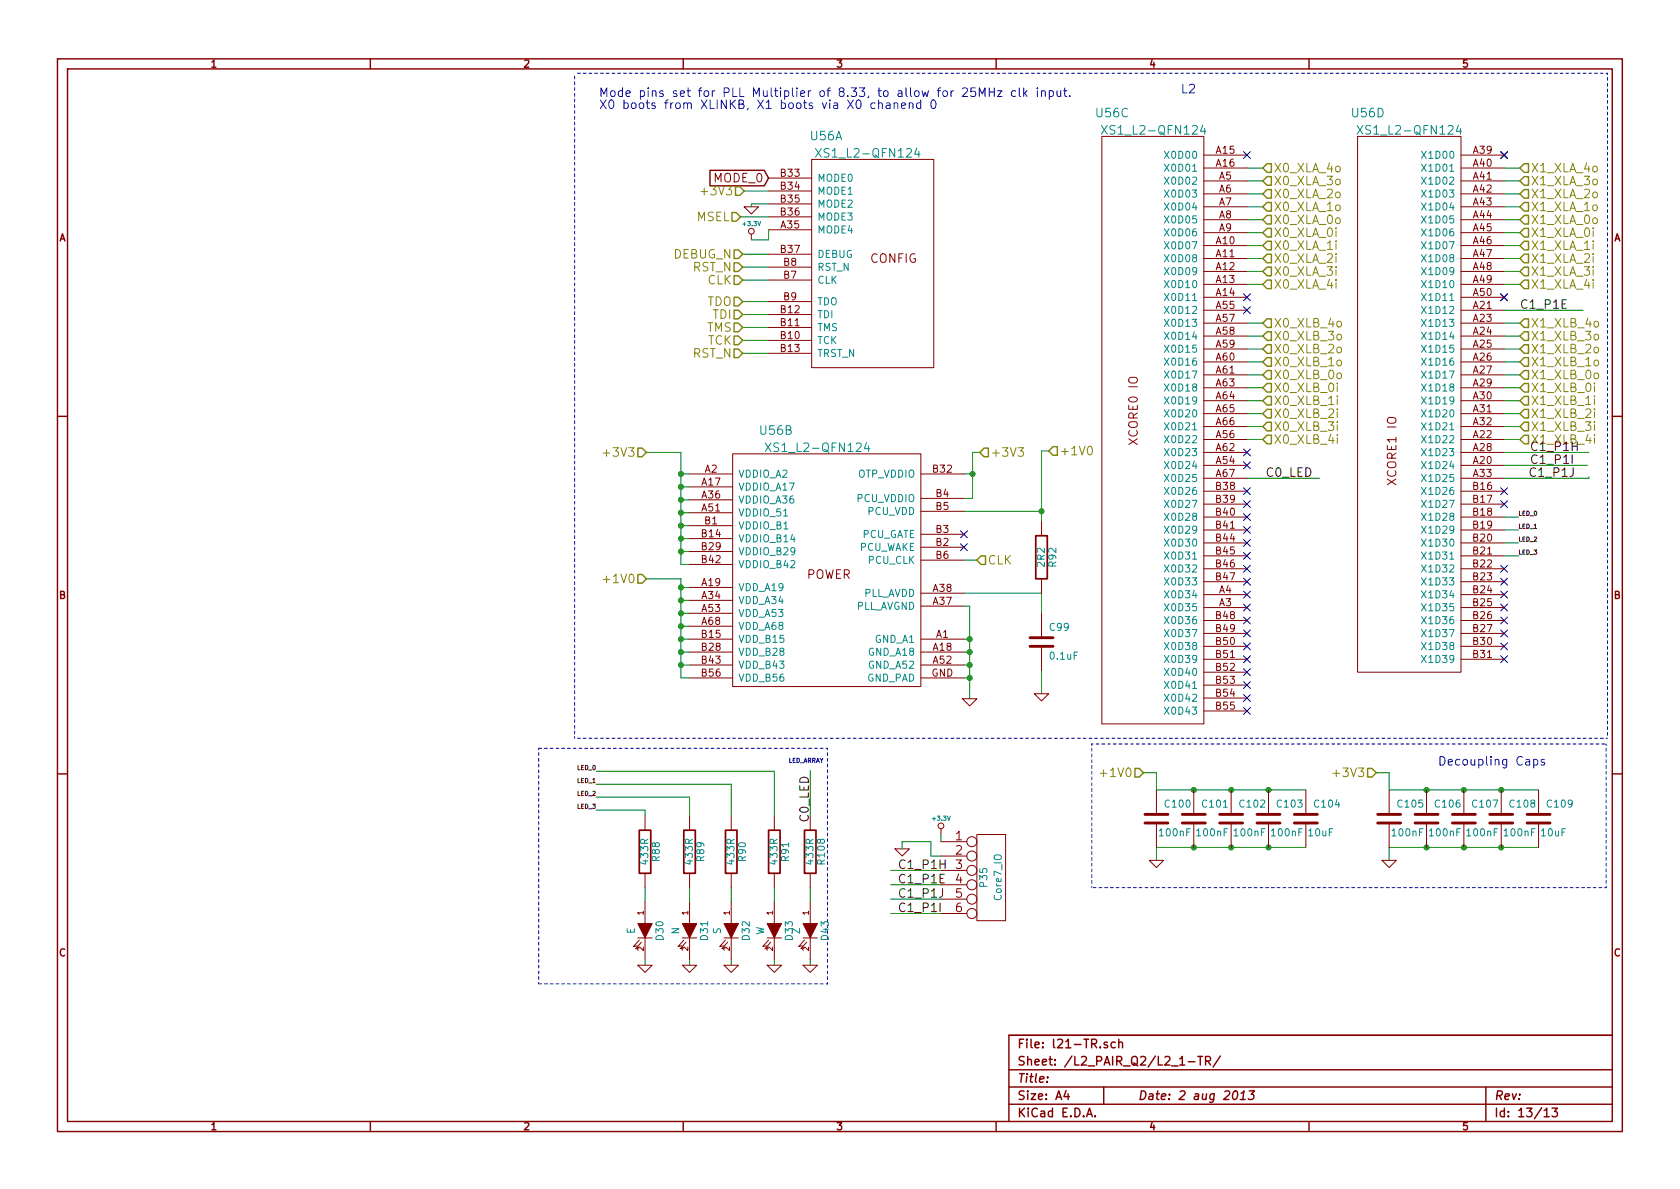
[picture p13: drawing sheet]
EESchema Schematic File Version 2  date Fri 02 Aug 2013 09:54:41 BST
LIBS:power
LIBS:device
LIBS:transistors
LIBS:conn
LIBS:linear
LIBS:regul
LIBS:74xx
LIBS:cmos4000
LIBS:adc-dac
LIBS:memory
LIBS:xilinx
LIBS:special
LIBS:microcontrollers
LIBS:dsp
LIBS:microchip
LIBS:analog_switches
LIBS:motorola
LIBS:texas
LIBS:intel
LIBS:audio
LIBS:interface
LIBS:digital-audio
LIBS:philips
LIBS:display
LIBS:cypress
LIBS:siliconi
LIBS:opto
LIBS:atmel
LIBS:contrib
LIBS:valves
LIBS:xmos_custom_library
LIBS:XS1-L1-128
LIBS:testpoints
LIBS:XMP16-03-cache
EELAYER 24 0
EELAYER END
$Descr A4 11693 8268
encoding utf-8
Sheet 13 13
Title ""
Date "2 aug 2013"
Rev ""
Comp ""
Comment1 ""
Comment2 ""
Comment3 ""
Comment4 ""
$EndDescr
Wire Wire Line
	5640 5670 5640 5355
Wire Wire Line
	4800 3920 4740 3920
Wire Wire Line
	6750 4855 6750 4210
Wire Wire Line
	4150 5360 5390 5360
Wire Wire Line
	5390 5360 5390 5670
Wire Wire Line
	5090 6670 5090 6710
Wire Wire Line
	5090 6170 5090 6270
Wire Wire Line
	4150 5540 4800 5540
Wire Wire Line
	4490 6670 4490 6710
Wire Wire Line
	4490 6170 4490 6270
Wire Wire Line
	10570 3770 10470 3770
Wire Wire Line
	10570 3860 10470 3860
Wire Wire Line
	10570 3680 10470 3680
Wire Wire Line
	10570 3590 10470 3590
Wire Wire Line
	10580 1880 10470 1880
Wire Wire Line
	10580 1700 10470 1700
Wire Wire Line
	10470 1520 10580 1520
Wire Wire Line
	10470 1340 10580 1340
Wire Wire Line
	10580 1160 10470 1160
Wire Wire Line
	10580 1250 10470 1250
Wire Wire Line
	10580 1430 10470 1430
Wire Wire Line
	10580 1610 10470 1610
Wire Wire Line
	10580 1790 10470 1790
Wire Wire Line
	10580 1970 10470 1970
Wire Wire Line
	10580 3050 10470 3050
Wire Wire Line
	10580 2870 10470 2870
Wire Wire Line
	10580 2690 10470 2690
Wire Wire Line
	10580 2510 10470 2510
Wire Wire Line
	10580 2330 10470 2330
Wire Wire Line
	10580 2240 10470 2240
Wire Wire Line
	10470 2420 10580 2420
Wire Wire Line
	10470 2600 10580 2600
Wire Wire Line
	10580 2780 10470 2780
Wire Wire Line
	10580 2960 10470 2960
Wire Wire Line
	8790 2960 8680 2960
Wire Wire Line
	8790 2780 8680 2780
Wire Wire Line
	8680 2600 8790 2600
Wire Wire Line
	8680 2420 8790 2420
Wire Wire Line
	8790 2240 8680 2240
Wire Wire Line
	8790 2330 8680 2330
Wire Wire Line
	8790 2510 8680 2510
Wire Wire Line
	8790 2690 8680 2690
Wire Wire Line
	8790 2870 8680 2870
Wire Wire Line
	8790 3050 8680 3050
Wire Wire Line
	8790 1970 8680 1970
Wire Wire Line
	8790 1790 8680 1790
Wire Wire Line
	8790 1610 8680 1610
Wire Wire Line
	8790 1430 8680 1430
Wire Wire Line
	8790 1250 8680 1250
Wire Wire Line
	6710 3890 6800 3890
Wire Notes Line
	7600 5170 7600 6170
Wire Notes Line
	7600 5170 11180 5170
Wire Notes Line
	11180 5170 11180 6170
Wire Notes Line
	11180 6170 7600 6170
Connection ~ 8310 5890
Wire Wire Line
	9090 5890 8050 5890
Connection ~ 8830 5890
Connection ~ 8830 5490
Wire Wire Line
	9090 5490 8050 5490
Connection ~ 8310 5490
Wire Wire Line
	8050 5490 8050 5370
Wire Wire Line
	8050 5370 7960 5370
Wire Notes Line
	11190 500  11190 5130
Wire Wire Line
	5170 1850 5350 1850
Wire Wire Line
	5170 2360 5350 2360
Wire Wire Line
	5170 2180 5350 2180
Wire Wire Line
	7250 4820 7250 4660
Connection ~ 7250 3550
Wire Wire Line
	6710 3550 7250 3550
Wire Wire Line
	7250 3620 7250 3130
Wire Wire Line
	7250 3130 7300 3130
Wire Wire Line
	6710 3290 6770 3290
Wire Wire Line
	6820 3140 6770 3140
Connection ~ 4740 3380
Wire Wire Line
	4740 3380 4800 3380
Connection ~ 4740 3560
Wire Wire Line
	4740 3560 4800 3560
Connection ~ 4740 3740
Wire Wire Line
	4740 3740 4800 3740
Wire Wire Line
	4500 3140 4740 3140
Connection ~ 4740 4530
Wire Wire Line
	4740 4620 4800 4620
Connection ~ 4740 4350
Wire Wire Line
	4740 4440 4800 4440
Wire Wire Line
	4500 4020 4740 4020
Connection ~ 4740 4170
Wire Wire Line
	4740 4260 4800 4260
Connection ~ 6750 4530
Wire Wire Line
	6710 4440 6750 4440
Connection ~ 6750 4710
Wire Wire Line
	6750 4620 6710 4620
Wire Notes Line
	11190 500  4000 500 
Wire Notes Line
	11190 5130 4000 5130
Wire Wire Line
	6750 4710 6710 4710
Wire Wire Line
	6750 4530 6710 4530
Connection ~ 6750 4620
Wire Wire Line
	6750 4210 6710 4210
Connection ~ 6750 4440
Wire Wire Line
	4740 4170 4800 4170
Wire Wire Line
	4800 4080 4740 4080
Connection ~ 4740 4080
Wire Wire Line
	4740 4350 4800 4350
Connection ~ 4740 4260
Wire Wire Line
	4740 4530 4800 4530
Connection ~ 4740 4440
Wire Wire Line
	4740 4020 4740 4710
Wire Wire Line
	4740 4710 4800 4710
Connection ~ 4740 4620
Wire Wire Line
	4740 3830 4800 3830
Connection ~ 4740 3830
Wire Wire Line
	4740 3650 4800 3650
Connection ~ 4740 3650
Wire Wire Line
	4740 3470 4800 3470
Connection ~ 4740 3470
Wire Wire Line
	4800 3290 4740 3290
Connection ~ 4740 3290
Wire Wire Line
	6770 3140 6770 3460
Wire Wire Line
	6770 3460 6710 3460
Connection ~ 6770 3290
Wire Wire Line
	7250 4260 7250 4120
Wire Wire Line
	7250 4120 6710 4120
Wire Wire Line
	5170 2090 5350 2090
Wire Wire Line
	5170 2270 5350 2270
Wire Wire Line
	5350 1940 5170 1940
Wire Wire Line
	5170 1760 5350 1760
Wire Wire Line
	5170 2450 5350 2450
Wire Notes Line
	4000 5130 4000 500 
Connection ~ 8570 5490
Connection ~ 8570 5890
Wire Wire Line
	8050 5890 8050 5980
Wire Wire Line
	9670 5980 9670 5890
Connection ~ 10190 5890
Connection ~ 10190 5490
Wire Wire Line
	9580 5370 9670 5370
Wire Wire Line
	9670 5370 9670 5490
Connection ~ 9930 5490
Wire Wire Line
	9670 5490 10710 5490
Connection ~ 10450 5490
Connection ~ 10450 5890
Wire Wire Line
	9670 5890 10710 5890
Connection ~ 9930 5890
Wire Wire Line
	8790 1160 8680 1160
Wire Wire Line
	8680 1340 8790 1340
Wire Wire Line
	8680 1520 8790 1520
Wire Wire Line
	8790 1700 8680 1700
Wire Wire Line
	8790 1880 8680 1880
Wire Wire Line
	4150 5630 4490 5630
Wire Wire Line
	4490 5630 4490 5670
Wire Wire Line
	4800 5540 4800 5670
Wire Wire Line
	4800 6170 4800 6270
Wire Wire Line
	4800 6670 4800 6710
Wire Wire Line
	5090 5670 5090 5450
Wire Wire Line
	5090 5450 4150 5450
Wire Wire Line
	5390 6170 5390 6270
Wire Wire Line
	5390 6670 5390 6710
Wire Notes Line
	5760 6840 3750 6840
Wire Notes Line
	5760 6840 5760 5200
Wire Notes Line
	5760 5200 3750 5200
Wire Notes Line
	3750 5200 3750 6840
Wire Wire Line
	5180 1320 5350 1320
Wire Wire Line
	5350 1500 5155 1500
Wire Wire Line
	4740 3140 4740 3920
Wire Wire Line
	5640 6670 5640 6710
Wire Wire Line
	5640 6170 5640 6270
Wire Wire Line
	8680 3320 9185 3320
$Comp
L XS1_L2-QFN124 U56
U 1 1
P 6070 1790
F 0 "U56" H 5750 2640 60  0000 C CNN
F 1 "XS1_L2-QFN124" H 6040 2520 60  0000 C CNN
F 2 "L2_QFN124" H 6040 2620 60  0001 C CNN
F 3 "" H 6070 1790 60  0001 C CNN
	1    6070 1790
	1    0    0    -1  
$EndComp
Text GLabel 5350 1230 0    60   Input ~ 0
MODE_0
Text Label 5640 5390 3    60   ~ 0
C0_LED
Text Label 8810 3320 0    60   ~ 0
C0_LED
$Comp
L GND #PWR0315
U 1 1
P 5640 6710
F 0 "#PWR0315" H 5640 6710 30  0001 C CNN
F 1 "GND" H 5640 6640 30  0001 C CNN
F 2 "" H 5640 6710 60  0001 C CNN
F 3 "" H 5640 6710 60  0001 C CNN
	1    5640 6710
	1    0    0    -1  
$EndComp
$Comp
L LED D43
U 1 1
P 5640 6470
F 0 "D43" H 5640 6570 50  0000 C CNN
F 1 "Z" H 5640 6370 50  0000 C CNN
F 2 "X_LED-0603" H 5640 6470 60  0001 C CNN
F 3 "" H 5640 6470 60  0001 C CNN
	1    5640 6470
	0    1    1    0   
$EndComp
$Comp
L R R108
U 1 1
P 5640 5920
F 0 "R108" V 5720 5920 50  0000 C CNN
F 1 "433R" V 5640 5920 50  0000 C CNN
F 2 "X-SM0603" H 5640 5920 60  0001 C CNN
F 3 "" H 5640 5920 60  0001 C CNN
	1    5640 5920
	1    0    0    -1  
$EndComp
Text Notes 4170 675  0    60   ~ 0
Mode pins set for PLL Multiplier of 8.33, to allow for 25MHz clk input.\nX0 boots from XLINKB, X1 boots via X0 chanend 0
Text Notes 5490 5310 0    30   ~ 0
LED_ARRAY
$Comp
L R R91
U 1 1
P 5390 5920
F 0 "R91" V 5470 5920 50  0000 C CNN
F 1 "433R" V 5390 5920 50  0000 C CNN
F 2 "X-SM0603" H 5390 5920 60  0001 C CNN
F 3 "" H 5390 5920 60  0001 C CNN
	1    5390 5920
	1    0    0    -1  
$EndComp
$Comp
L LED D33
U 1 1
P 5390 6470
F 0 "D33" H 5390 6570 50  0000 C CNN
F 1 "W" H 5390 6370 50  0000 C CNN
F 2 "X_LED-0603" H 5390 6470 60  0001 C CNN
F 3 "" H 5390 6470 60  0001 C CNN
	1    5390 6470
	0    1    1    0   
$EndComp
$Comp
L GND #PWR0316
U 1 1
P 5390 6710
F 0 "#PWR0316" H 5390 6710 30  0001 C CNN
F 1 "GND" H 5390 6640 30  0001 C CNN
F 2 "" H 5390 6710 60  0001 C CNN
F 3 "" H 5390 6710 60  0001 C CNN
	1    5390 6710
	1    0    0    -1  
$EndComp
$Comp
L GND #PWR0317
U 1 1
P 5090 6710
F 0 "#PWR0317" H 5090 6710 30  0001 C CNN
F 1 "GND" H 5090 6640 30  0001 C CNN
F 2 "" H 5090 6710 60  0001 C CNN
F 3 "" H 5090 6710 60  0001 C CNN
	1    5090 6710
	1    0    0    -1  
$EndComp
$Comp
L LED D32
U 1 1
P 5090 6470
F 0 "D32" H 5090 6570 50  0000 C CNN
F 1 "S" H 5090 6370 50  0000 C CNN
F 2 "X_LED-0603" H 5090 6470 60  0001 C CNN
F 3 "" H 5090 6470 60  0001 C CNN
	1    5090 6470
	0    1    1    0   
$EndComp
$Comp
L R R90
U 1 1
P 5090 5920
F 0 "R90" V 5170 5920 50  0000 C CNN
F 1 "433R" V 5090 5920 50  0000 C CNN
F 2 "X-SM0603" H 5090 5920 60  0001 C CNN
F 3 "" H 5090 5920 60  0001 C CNN
	1    5090 5920
	1    0    0    -1  
$EndComp
$Comp
L R R89
U 1 1
P 4800 5920
F 0 "R89" V 4880 5920 50  0000 C CNN
F 1 "433R" V 4800 5920 50  0000 C CNN
F 2 "X-SM0603" H 4800 5920 60  0001 C CNN
F 3 "" H 4800 5920 60  0001 C CNN
	1    4800 5920
	1    0    0    -1  
$EndComp
$Comp
L LED D31
U 1 1
P 4800 6470
F 0 "D31" H 4800 6570 50  0000 C CNN
F 1 "N" H 4800 6370 50  0000 C CNN
F 2 "X_LED-0603" H 4800 6470 60  0001 C CNN
F 3 "" H 4800 6470 60  0001 C CNN
	1    4800 6470
	0    1    1    0   
$EndComp
$Comp
L GND #PWR0318
U 1 1
P 4800 6710
F 0 "#PWR0318" H 4800 6710 30  0001 C CNN
F 1 "GND" H 4800 6640 30  0001 C CNN
F 2 "" H 4800 6710 60  0001 C CNN
F 3 "" H 4800 6710 60  0001 C CNN
	1    4800 6710
	1    0    0    -1  
$EndComp
$Comp
L GND #PWR0319
U 1 1
P 4490 6710
F 0 "#PWR0319" H 4490 6710 30  0001 C CNN
F 1 "GND" H 4490 6640 30  0001 C CNN
F 2 "" H 4490 6710 60  0001 C CNN
F 3 "" H 4490 6710 60  0001 C CNN
	1    4490 6710
	1    0    0    -1  
$EndComp
$Comp
L LED D30
U 1 1
P 4490 6470
F 0 "D30" H 4490 6570 50  0000 C CNN
F 1 "E" H 4490 6370 50  0000 C CNN
F 2 "X_LED-0603" H 4490 6470 60  0001 C CNN
F 3 "" H 4490 6470 60  0001 C CNN
	1    4490 6470
	0    1    1    0   
$EndComp
$Comp
L R R88
U 1 1
P 4490 5920
F 0 "R88" V 4570 5920 50  0000 C CNN
F 1 "433R" V 4490 5920 50  0000 C CNN
F 2 "X-SM0603" H 4490 5920 60  0001 C CNN
F 3 "" H 4490 5920 60  0001 C CNN
	1    4490 5920
	1    0    0    -1  
$EndComp
Text Label 4150 5360 2    30   ~ 0
LED_0
Text Label 4150 5450 2    30   ~ 0
LED_1
Text Label 4150 5630 2    30   ~ 0
LED_3
Text Label 4150 5540 2    30   ~ 0
LED_2
Text Label 10570 3770 0    30   ~ 0
LED_2
Text Label 10570 3860 0    30   ~ 0
LED_3
Text Label 10570 3680 0    30   ~ 0
LED_1
Text Label 10570 3590 0    30   ~ 0
LED_0
$Comp
L XS1_L2-QFN124 U56
U 3 1
P 8060 1630
F 0 "U56" H 7740 2480 60  0000 C CNN
F 1 "XS1_L2-QFN124" H 8030 2360 60  0000 C CNN
F 2 "L2_QFN124" H 8060 1630 60  0001 C CNN
F 3 "http://www.xmos.com/published/xs1-l02a-qf124-datasheet" H 8060 1630 60  0001 C CNN
	3    8060 1630
	1    0    0    -1  
$EndComp
Text HLabel 10580 1160 2    60   Input ~ 0
X1_XLA_4o
Text HLabel 10580 1250 2    60   Input ~ 0
X1_XLA_3o
Text HLabel 10580 1340 2    60   Input ~ 0
X1_XLA_2o
Text HLabel 10580 1430 2    60   Input ~ 0
X1_XLA_1o
Text HLabel 10580 1520 2    60   Input ~ 0
X1_XLA_0o
Text HLabel 10580 1610 2    60   Input ~ 0
X1_XLA_0i
Text HLabel 10580 1700 2    60   Input ~ 0
X1_XLA_1i
Text HLabel 10580 1790 2    60   Input ~ 0
X1_XLA_2i
Text HLabel 10580 1880 2    60   Input ~ 0
X1_XLA_3i
Text HLabel 10580 1970 2    60   Input ~ 0
X1_XLA_4i
NoConn ~ 10470 1070
NoConn ~ 10470 1070
NoConn ~ 10470 2060
NoConn ~ 10470 2060
Text HLabel 10580 3050 2    60   Input ~ 0
X1_XLB_4i
Text HLabel 10580 2960 2    60   Input ~ 0
X1_XLB_3i
Text HLabel 10580 2870 2    60   Input ~ 0
X1_XLB_2i
Text HLabel 10580 2780 2    60   Input ~ 0
X1_XLB_1i
Text HLabel 10580 2690 2    60   Input ~ 0
X1_XLB_0i
Text HLabel 10580 2600 2    60   Input ~ 0
X1_XLB_0o
Text HLabel 10580 2510 2    60   Input ~ 0
X1_XLB_1o
Text HLabel 10580 2420 2    60   Input ~ 0
X1_XLB_2o
Text HLabel 10580 2330 2    60   Input ~ 0
X1_XLB_3o
Text HLabel 10580 2240 2    60   Input ~ 0
X1_XLB_4o
NoConn ~ 10470 3410
NoConn ~ 10470 3500
NoConn ~ 8680 3590
NoConn ~ 8680 3680
NoConn ~ 8680 3770
NoConn ~ 8680 3860
NoConn ~ 10470 3950
NoConn ~ 10470 4040
NoConn ~ 10470 4130
NoConn ~ 10470 4220
NoConn ~ 10470 4310
NoConn ~ 10470 4400
NoConn ~ 10470 4490
NoConn ~ 10470 4580
NoConn ~ 8680 4940
NoConn ~ 8680 4850
NoConn ~ 8680 4760
NoConn ~ 8680 4670
NoConn ~ 8680 4580
NoConn ~ 8680 4490
NoConn ~ 8680 4400
NoConn ~ 8680 4310
NoConn ~ 8680 4220
NoConn ~ 8680 4040
NoConn ~ 8680 3950
NoConn ~ 8680 3500
NoConn ~ 8680 3410
NoConn ~ 8680 3230
Text HLabel 8790 2240 2    60   Input ~ 0
X0_XLB_4o
Text HLabel 8790 2330 2    60   Input ~ 0
X0_XLB_3o
Text HLabel 8790 2420 2    60   Input ~ 0
X0_XLB_2o
Text HLabel 8790 2510 2    60   Input ~ 0
X0_XLB_1o
Text HLabel 8790 2600 2    60   Input ~ 0
X0_XLB_0o
Text HLabel 8790 2690 2    60   Input ~ 0
X0_XLB_0i
Text HLabel 8790 2780 2    60   Input ~ 0
X0_XLB_1i
Text HLabel 8790 2870 2    60   Input ~ 0
X0_XLB_2i
Text HLabel 8790 2960 2    60   Input ~ 0
X0_XLB_3i
Text HLabel 8790 3050 2    60   Input ~ 0
X0_XLB_4i
NoConn ~ 8680 2150
Text HLabel 8790 1970 2    60   Input ~ 0
X0_XLA_4i
Text HLabel 8790 1880 2    60   Input ~ 0
X0_XLA_3i
Text HLabel 8790 1790 2    60   Input ~ 0
X0_XLA_2i
Text HLabel 8790 1700 2    60   Input ~ 0
X0_XLA_1i
Text HLabel 8790 1610 2    60   Input ~ 0
X0_XLA_0i
Text HLabel 8790 1520 2    60   Input ~ 0
X0_XLA_0o
Text HLabel 8790 1430 2    60   Input ~ 0
X0_XLA_1o
Text HLabel 8790 1340 2    60   Input ~ 0
X0_XLA_2o
Text HLabel 8790 1250 2    60   Input ~ 0
X0_XLA_3o
Text HLabel 8790 1160 2    60   Input ~ 0
X0_XLA_4o
Text HLabel 6800 3890 2    60   Input ~ 0
CLK
Text Notes 8220 650  0    60   ~ 0
L2
Text Notes 10010 5330 0    60   ~ 0
Decoupling Caps
$Comp
L C C105
U 1 1
P 9670 5690
F 0 "C105" H 9720 5790 50  0000 L CNN
F 1 "100nF" H 9680 5590 50  0000 L CNN
F 2 "0204" H 9670 5690 60  0001 C CNN
F 3 "" H 9670 5690 60  0001 C CNN
	1    9670 5690
	1    0    0    -1  
$EndComp
$Comp
L C C106
U 1 1
P 9930 5690
F 0 "C106" H 9980 5790 50  0000 L CNN
F 1 "100nF" H 9940 5590 50  0000 L CNN
F 2 "0204" H 9930 5690 60  0001 C CNN
F 3 "" H 9930 5690 60  0001 C CNN
	1    9930 5690
	1    0    0    -1  
$EndComp
$Comp
L C C107
U 1 1
P 10190 5690
F 0 "C107" H 10240 5790 50  0000 L CNN
F 1 "100nF" H 10200 5590 50  0000 L CNN
F 2 "0204" H 10190 5690 60  0001 C CNN
F 3 "" H 10190 5690 60  0001 C CNN
	1    10190 5690
	1    0    0    -1  
$EndComp
$Comp
L C C108
U 1 1
P 10450 5690
F 0 "C108" H 10500 5790 50  0000 L CNN
F 1 "100nF" H 10460 5590 50  0000 L CNN
F 2 "0204" H 10450 5690 60  0001 C CNN
F 3 "" H 10450 5690 60  0001 C CNN
	1    10450 5690
	1    0    0    -1  
$EndComp
$Comp
L C C109
U 1 1
P 10710 5690
F 0 "C109" H 10760 5790 50  0000 L CNN
F 1 "10uF" H 10720 5590 50  0000 L CNN
F 2 "X-SM0805" H 10710 5690 60  0001 C CNN
F 3 "" H 10710 5690 60  0001 C CNN
	1    10710 5690
	1    0    0    -1  
$EndComp
Text HLabel 9580 5370 0    60   Input ~ 0
+3V3
$Comp
L GND #PWR0320
U 1 1
P 9670 5980
F 0 "#PWR0320" H 9670 5980 30  0001 C CNN
F 1 "GND" H 9670 5910 30  0001 C CNN
F 2 "" H 9670 5980 60  0001 C CNN
F 3 "" H 9670 5980 60  0001 C CNN
	1    9670 5980
	1    0    0    -1  
$EndComp
$Comp
L GND #PWR0321
U 1 1
P 8050 5980
F 0 "#PWR0321" H 8050 5980 30  0001 C CNN
F 1 "GND" H 8050 5910 30  0001 C CNN
F 2 "" H 8050 5980 60  0001 C CNN
F 3 "" H 8050 5980 60  0001 C CNN
	1    8050 5980
	1    0    0    -1  
$EndComp
Text HLabel 7960 5370 0    60   Input ~ 0
+1V0
$Comp
L C C104
U 1 1
P 9090 5690
F 0 "C104" H 9140 5790 50  0000 L CNN
F 1 "10uF" H 9100 5590 50  0000 L CNN
F 2 "X-SM0805" H 9090 5690 60  0001 C CNN
F 3 "" H 9090 5690 60  0001 C CNN
	1    9090 5690
	1    0    0    -1  
$EndComp
$Comp
L C C103
U 1 1
P 8830 5690
F 0 "C103" H 8880 5790 50  0000 L CNN
F 1 "100nF" H 8840 5590 50  0000 L CNN
F 2 "0204" H 8830 5690 60  0001 C CNN
F 3 "" H 8830 5690 60  0001 C CNN
	1    8830 5690
	1    0    0    -1  
$EndComp
$Comp
L C C102
U 1 1
P 8570 5690
F 0 "C102" H 8620 5790 50  0000 L CNN
F 1 "100nF" H 8580 5590 50  0000 L CNN
F 2 "0204" H 8570 5690 60  0001 C CNN
F 3 "" H 8570 5690 60  0001 C CNN
	1    8570 5690
	1    0    0    -1  
$EndComp
$Comp
L C C101
U 1 1
P 8310 5690
F 0 "C101" H 8360 5790 50  0000 L CNN
F 1 "100nF" H 8320 5590 50  0000 L CNN
F 2 "0204" H 8310 5690 60  0001 C CNN
F 3 "" H 8310 5690 60  0001 C CNN
	1    8310 5690
	1    0    0    -1  
$EndComp
$Comp
L C C100
U 1 1
P 8050 5690
F 0 "C100" H 8100 5790 50  0000 L CNN
F 1 "100nF" H 8060 5590 50  0000 L CNN
F 2 "0204" H 8050 5690 60  0001 C CNN
F 3 "" H 8050 5690 60  0001 C CNN
	1    8050 5690
	1    0    0    -1  
$EndComp
Text HLabel 5170 2450 0    60   Input ~ 0
RST_N
Text HLabel 5170 1760 0    60   Input ~ 0
DEBUG_N
Text HLabel 5170 1850 0    60   Input ~ 0
RST_N
Text HLabel 5155 1500 0    60   Input ~ 0
MSEL
Text HLabel 5180 1320 0    60   Input ~ 0
+3V3
Text HLabel 5170 1940 0    60   Input ~ 0
CLK
Text HLabel 5170 2360 0    60   Input ~ 0
TCK
Text HLabel 5170 2270 0    60   Input ~ 0
TMS
Text HLabel 5170 2180 0    60   Input ~ 0
TDI
Text HLabel 5170 2090 0    60   Input ~ 0
TDO
$Comp
L GND #PWR0322
U 1 1
P 7250 4820
F 0 "#PWR0322" H 7250 4820 30  0001 C CNN
F 1 "GND" H 7250 4750 30  0001 C CNN
F 2 "" H 7250 4820 60  0001 C CNN
F 3 "" H 7250 4820 60  0001 C CNN
	1    7250 4820
	1    0    0    -1  
$EndComp
$Comp
L C C99
U 1 1
P 7250 4460
F 0 "C99" H 7300 4560 50  0000 L CNN
F 1 "0.1uF" H 7300 4360 50  0000 L CNN
F 2 "0204" H 7250 4460 60  0001 C CNN
F 3 "" H 7250 4460 60  0001 C CNN
	1    7250 4460
	1    0    0    -1  
$EndComp
$Comp
L R R92
U 1 1
P 7250 3870
F 0 "R92" V 7330 3870 50  0000 C CNN
F 1 "2R2" V 7250 3870 50  0000 C CNN
F 2 "SM0603_Resistor" H 7250 3870 60  0001 C CNN
F 3 "" H 7250 3870 60  0001 C CNN
	1    7250 3870
	1    0    0    -1  
$EndComp
NoConn ~ 6710 3800
NoConn ~ 6710 3710
Text HLabel 7300 3130 2    60   Input ~ 0
+1V0
Text HLabel 6820 3140 2    60   Input ~ 0
+3V3
Text HLabel 4500 3140 0    60   Input ~ 0
+3V3
Text HLabel 4500 4020 0    60   Input ~ 0
+1V0
$Comp
L GND #PWR0323
U 1 1
P 6750 4855
F 0 "#PWR0323" H 6750 4855 30  0001 C CNN
F 1 "GND" H 6750 4785 30  0001 C CNN
F 2 "" H 6750 4855 60  0001 C CNN
F 3 "" H 6750 4855 60  0001 C CNN
	1    6750 4855
	1    0    0    -1  
$EndComp
$Comp
L XS1_L2-QFN124 U56
U 4 1
P 9840 1630
F 0 "U56" H 9520 2480 60  0000 C CNN
F 1 "XS1_L2-QFN124" H 9810 2360 60  0000 C CNN
F 2 "L2_QFN124" H 9810 2460 60  0001 C CNN
F 3 "" H 9840 1630 60  0001 C CNN
	4    9840 1630
	1    0    0    -1  
$EndComp
$Comp
L XS1_L2-QFN124 U56
U 2 1
P 5720 3840
F 0 "U56" H 5400 4690 60  0000 C CNN
F 1 "XS1_L2-QFN124" H 5690 4570 60  0000 C CNN
F 2 "L2_QFN124" H 5690 4670 60  0001 C CNN
F 3 "" H 5720 3840 60  0001 C CNN
	2    5720 3840
	1    0    0    -1  
$EndComp
$Comp
L GND #PWR0324
U 1 1
P 5230 1430
F 0 "#PWR0324" H 5230 1430 30  0001 C CNN
F 1 "GND" H 5230 1360 30  0001 C CNN
F 2 "" H 5230 1430 60  0000 C CNN
F 3 "" H 5230 1430 60  0000 C CNN
	1    5230 1430
	1    0    0    -1  
$EndComp
$Comp
L +3.3V #PWR0325
U 1 1
P 5230 1660
F 0 "#PWR0325" H 5230 1620 30  0001 C CNN
F 1 "+3.3V" H 5230 1770 30  0000 C CNN
F 2 "" H 5230 1660 60  0000 C CNN
F 3 "" H 5230 1660 60  0000 C CNN
	1    5230 1660
	1    0    0    -1  
$EndComp
Wire Wire Line
	5230 1660 5350 1660
Wire Wire Line
	5350 1660 5350 1590
Wire Wire Line
	5350 1410 5230 1410
Wire Wire Line
	5230 1410 5230 1430
NoConn ~ 8680 1070
NoConn ~ 8680 2060
NoConn ~ 8680 3140
NoConn ~ 8680 4130
$Comp
L GND #PWR0326
U 1 1
P 6280 5900
F 0 "#PWR0326" H 6280 5900 30  0001 C CNN
F 1 "GND" H 6280 5830 30  0001 C CNN
F 2 "" H 6280 5900 60  0000 C CNN
F 3 "" H 6280 5900 60  0000 C CNN
	1    6280 5900
	1    0    0    -1  
$EndComp
$Comp
L +3.3V #PWR0327
U 1 1
P 6550 5800
F 0 "#PWR0327" H 6550 5760 30  0001 C CNN
F 1 "+3.3V" H 6550 5910 30  0000 C CNN
F 2 "" H 6550 5800 60  0000 C CNN
F 3 "" H 6550 5800 60  0000 C CNN
	1    6550 5800
	1    0    0    -1  
$EndComp
Wire Wire Line
	6550 5800 6550 5850
Wire Wire Line
	6480 5850 6280 5850
Wire Wire Line
	6280 5850 6280 5900
Wire Wire Line
	6550 6150 6200 6150
Wire Wire Line
	6550 6050 6200 6050
Text Label 6250 6050 0    60   ~ 0
C1_P1H
Text Label 6250 6150 0    60   ~ 0
C1_P1E
Wire Wire Line
	10470 3320 11060 3320
Wire Wire Line
	11060 3320 11060 3310
Text Label 10640 3320 0    60   ~ 0
C1_P1J
$Comp
L CONN_6 P35
U 1 1
P 6900 6100
F 0 "P35" V 6850 6100 50  0000 C CNN
F 1 "Core7_IO" V 6950 6100 50  0000 C CNN
F 2 "~" H 6900 6100 60  0000 C CNN
F 3 "~" H 6900 6100 60  0000 C CNN
	1    6900 6100
	1    0    0    -1  
$EndComp
Wire Wire Line
	6480 5850 6480 5950
Wire Wire Line
	6480 5950 6550 5950
Wire Wire Line
	6550 6250 6200 6250
Wire Wire Line
	6550 6350 6200 6350
Text Label 6250 6250 0    60   ~ 0
C1_P1J
Text Label 6250 6350 0    60   ~ 0
C1_P1I
Wire Wire Line
	10470 3230 11050 3230
Wire Wire Line
	10470 3140 11060 3140
Text Label 10650 3230 0    60   ~ 0
C1_P1I
Text Label 10650 3140 0    60   ~ 0
C1_P1H
Wire Wire Line
	10470 2150 11020 2150
Text Label 10580 2150 0    60   ~ 0
C1_P1E
$EndSCHEMATC
